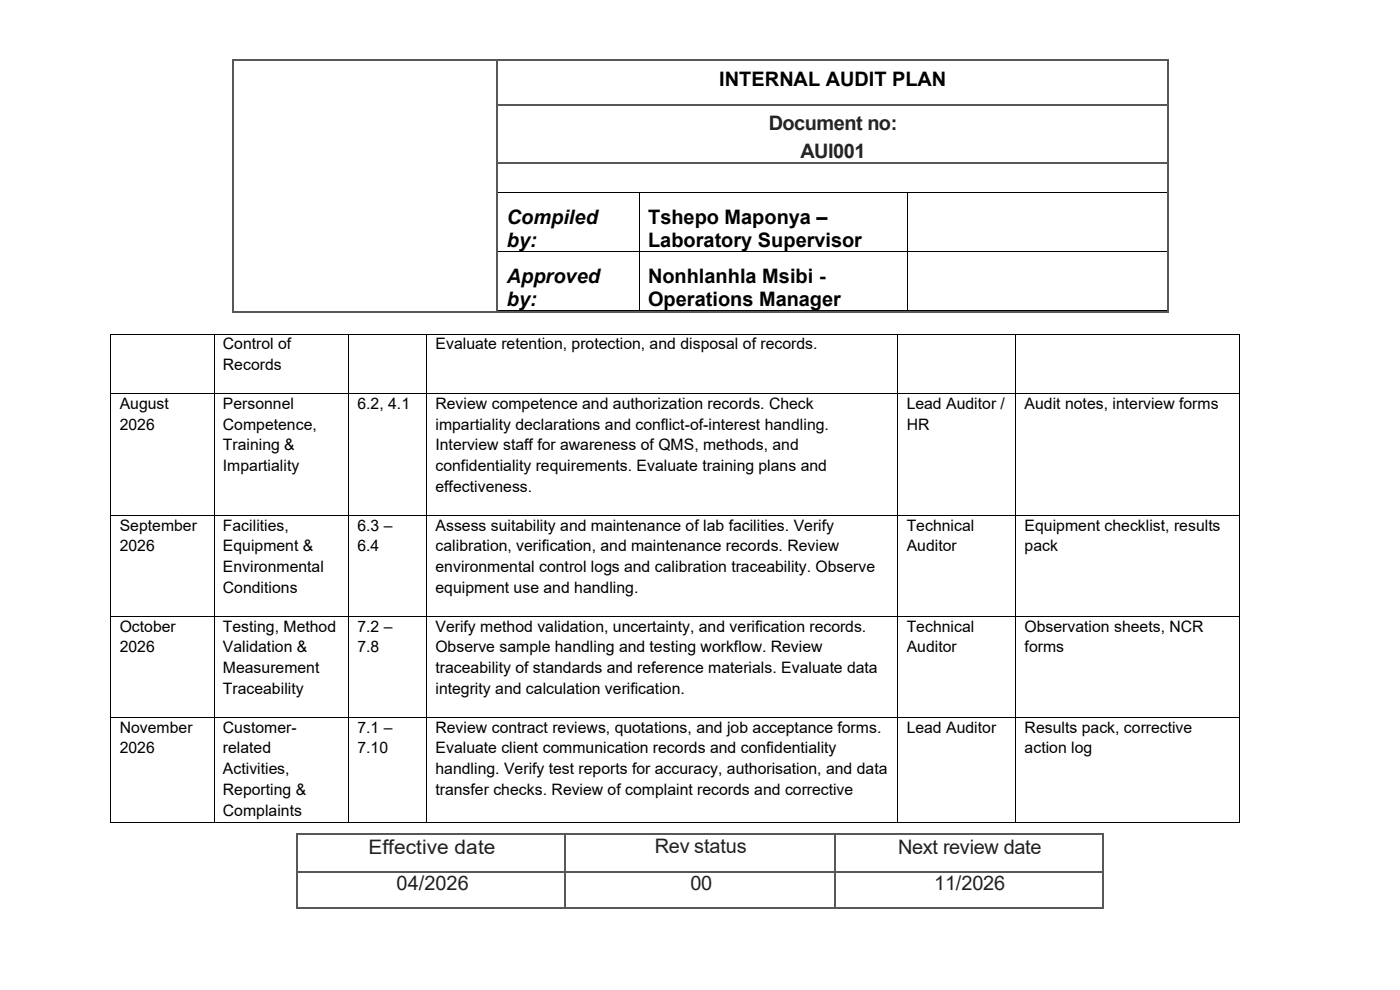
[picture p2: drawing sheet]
<svg xmlns="http://www.w3.org/2000/svg" width="297mm" height="210mm" viewBox="0 0 297 210" stroke-linecap="round" stroke-linejoin="round" font-family="sans-serif">
<defs><g id="words">
<g font-size="4.2">
<text x="152.6" y="18.2">INTERNAL AUDIT PLAN</text>
<text x="107.5" y="47.5">Compiled</text>
<text x="137.5" y="47.5">Tshepo Maponya –</text>
<text x="107.5" y="52.4">by:</text>
<text x="137.5" y="52.4">Laboratory Supervisor</text>
<text x="107.5" y="60">Approved</text>
<text x="107.5" y="64.9">by:</text>
<text x="137.5" y="60">Nonhlanhla Msibi -</text>
<text x="137.5" y="64.9">Operations Manager</text>
</g>
<g font-size="4.2" fill="#242424">
<text x="163.1" y="27.6">Document no:</text>
<text x="169.8" y="33.6">AUI001</text>
</g>
<g font-size="4.2" fill="#212121">
<text x="78.2" y="181.1">Effective date</text>
<text x="138.9" y="181">Rev status</text>
<text x="190.5" y="181.3">Next review date</text>
<text x="84.1" y="188.8">04/2026</text>
<text x="146.5" y="188.8">00</text>
<text x="198.2" y="188.9">11/2026</text>
</g>
<g font-size="3.3">
<text x="47.3" y="74.1">Control of</text>
<text x="92.4" y="74.1">Evaluate retention, protection, and disposal of records.</text>
<text x="47.3" y="78.5">Records</text>
<text x="25.4" y="86.7">August</text>
<text x="47.3" y="86.7">Personnel</text>
<text x="75.8" y="86.7">6.2, 4.1</text>
<text x="92.4" y="86.7">Review competence and authorization records. Check</text>
<text x="192.4" y="86.7">Lead Auditor /</text>
<text x="217.4" y="86.7">Audit notes, interview forms</text>
<text x="25.4" y="91.1">2026</text>
<text x="47.3" y="91.1">Competence,</text>
<text x="47.3" y="95.5">Training &amp;</text>
<text x="92.4" y="91.1">impartiality declarations and conflict-of-interest handling.</text>
<text x="92.4" y="95.5">Interview staff for awareness of QMS, methods, and</text>
<text x="192.4" y="91.1">HR</text>
<text x="47.3" y="100">Impartiality</text>
<text x="92.4" y="100">confidentiality requirements. Evaluate training plans and</text>
<text x="92.4" y="104.4">effectiveness.</text>
<text x="25.4" y="112.5">September</text>
<text x="47.3" y="112.5">Facilities,</text>
<text x="75.8" y="112.5">6.3 –</text>
<text x="92.4" y="112.5">Assess suitability and maintenance of lab facilities. Verify</text>
<text x="192.4" y="112.5">Technical</text>
<text x="217.4" y="112.5">Equipment checklist, results</text>
<text x="25.4" y="117">2026</text>
<text x="47.3" y="117">Equipment &amp;</text>
<text x="75.8" y="117">6.4</text>
<text x="92.4" y="117">calibration, verification, and maintenance records. Review</text>
<text x="192.4" y="117">Auditor</text>
<text x="217.4" y="117">pack</text>
<text x="47.3" y="121.4">Environmental</text>
<text x="47.3" y="125.8">Conditions</text>
<text x="92.4" y="121.4">environmental control logs and calibration traceability. Observe</text>
<text x="92.4" y="125.8">equipment use and handling.</text>
<text x="25.4" y="134">October</text>
<text x="47.3" y="134">Testing, Method</text>
<text x="75.8" y="134">7.2 –</text>
<text x="92.4" y="134">Verify method validation, uncertainty, and verification records.</text>
<text x="192.4" y="134">Technical</text>
<text x="217.4" y="134">Observation sheets, NCR</text>
<text x="25.4" y="138.4">2026</text>
<text x="47.3" y="138.4">Validation &amp;</text>
<text x="47.3" y="142.9">Measurement</text>
<text x="75.8" y="138.4">7.8</text>
<text x="92.4" y="138.4">Observe sample handling and testing workflow. Review</text>
<text x="92.4" y="142.9">traceability of standards and reference materials. Evaluate data</text>
<text x="192.4" y="138.4">Auditor</text>
<text x="217.4" y="138.4">forms</text>
<text x="47.3" y="147.3">Traceability</text>
<text x="92.4" y="147.3">integrity and calculation verification.</text>
<text x="25.4" y="155.4">November</text>
<text x="47.3" y="155.4">Customer-</text>
<text x="75.8" y="155.4">7.1 –</text>
<text x="92.4" y="155.4">Review contract reviews, quotations, and job acceptance forms.</text>
<text x="192.4" y="155.4">Lead Auditor</text>
<text x="217.4" y="155.4">Results pack, corrective</text>
<text x="25.4" y="159.8">2026</text>
<text x="47.3" y="159.8">related</text>
<text x="75.8" y="159.8">7.10</text>
<text x="92.4" y="159.8">Evaluate client communication records and confidentiality</text>
<text x="217.4" y="159.8">action log</text>
<text x="47.3" y="164.3">Activities,</text>
<text x="92.4" y="164.3">handling. Verify test reports for accuracy, authorisation, and data</text>
<text x="47.3" y="168.7">Reporting &amp;</text>
<text x="47.3" y="173.1">Complaints</text>
<text x="92.4" y="168.7">transfer checks. Review of complaint records and corrective</text>
</g>
</g></defs>
<g fill="#575757">
<path d="M49.2 12.7h.3v.3h-.3z" fill-rule="evenodd"/>
<path d="M49.2 12.7h.3v.3h-.3z" fill-rule="evenodd"/>
</g>
<path d="M49.5 12.8h55.8" fill="none" stroke="#575757" stroke-width=".25"/>
<path d="M105.3 12.7h.3v.3h-.3z" fill-rule="evenodd" fill="#575757"/>
<path d="M105.6 12.8h142" fill="none" stroke="#575757" stroke-width=".25"/>
<g fill="#575757">
<path d="M247.6 12.7h.2v.3h-.2z" fill-rule="evenodd"/>
<path d="M247.6 12.7h.2v.3h-.2z" fill-rule="evenodd"/>
</g>
<path d="M49.4 13v9.1M105.4 13v9.1M247.7 13v9.1" fill="none" stroke="#575757" stroke-width=".25"/>
<g fill="#575757">
<path d="M49.2 22.1h.3v.3h-.3z" fill-rule="evenodd"/>
<path d="M105.3 22.1h.3v.3h-.3z" fill-rule="evenodd"/>
</g>
<path d="M105.6 22.2h142" fill="none" stroke="#575757" stroke-width=".25"/>
<path d="M247.6 22.1h.2v.3h-.2z" fill-rule="evenodd" fill="#575757"/>
<path d="M49.4 22.4v12.1M105.4 22.4v12.1M247.7 22.4v12.1" fill="none" stroke="#575757" stroke-width=".25"/>
<g fill="#000">
<path d="M105.6 40.7h.1v.2h-.1z" fill-rule="evenodd"/>
<path d="M105.6 40.7h.1v.2h-.1z" fill-rule="evenodd"/>
<path d="M105.6 53.3h.1v.1h-.1z" fill-rule="evenodd"/>
<path d="M135.5 40.7h.2v.2h-.2z" fill-rule="evenodd"/>
<path d="M135.5 53.3h.2v.1h-.2z" fill-rule="evenodd"/>
<path d="M192.4 40.7h.2v.2h-.2z" fill-rule="evenodd"/>
<path d="M192.4 53.3h.2v.1h-.2z" fill-rule="evenodd"/>
<path d="M105.6 65.8h.1v.2h-.1z" fill-rule="evenodd"/>
<path d="M105.6 65.8h.1v.2h-.1z" fill-rule="evenodd"/>
<path d="M135.5 65.8h.2v.2h-.2z" fill-rule="evenodd"/>
<path d="M192.4 65.8h.2v.2h-.2z" fill-rule="evenodd"/>
</g>
<g fill="none" stroke="#000" stroke-width=".21">
<path d="M105.6 40.9v12.4M105.6 53.4v12.4M105.7 40.8h29.8M105.7 53.3h29.8M135.6 40.9v12.4M135.6 53.4v12.4M135.7 40.8h56.7M135.7 53.3h56.7M192.5 40.9v12.4M192.5 53.4v12.4M192.6 40.8h55M192.6 53.3h55"/>
<path d="M105.7 65.9h29.8M135.7 65.9h56.7M192.6 65.9h55"/>
</g>
<g fill="#575757">
<path d="M49.2 34.5h.3v.3h-.3z" fill-rule="evenodd"/>
<path d="M105.3 34.5h.3v.3h-.3z" fill-rule="evenodd"/>
</g>
<path d="M105.6 34.6h142" fill="none" stroke="#575757" stroke-width=".25"/>
<path d="M247.6 34.5h.2v.3h-.2z" fill-rule="evenodd" fill="#575757"/>
<path d="M49.4 34.8v31.2" fill="none" stroke="#575757" stroke-width=".25"/>
<g fill="#575757">
<path d="M49.2 66h.3v.3h-.3z" fill-rule="evenodd"/>
<path d="M49.2 66h.3v.3h-.3z" fill-rule="evenodd"/>
</g>
<path d="M105.4 34.8v31.2M49.5 66.1h55.8" fill="none" stroke="#575757" stroke-width=".25"/>
<path d="M105.3 66h.3v.3h-.3z" fill-rule="evenodd" fill="#575757"/>
<path d="M247.7 34.8v31.2M105.6 66.1h142" fill="none" stroke="#575757" stroke-width=".25"/>
<g fill="#575757">
<path d="M247.6 66h.2v.3h-.2z" fill-rule="evenodd"/>
<path d="M247.6 66h.2v.3h-.2z" fill-rule="evenodd"/>
<path d="M63 176.7h.2v.2h-.2z" fill-rule="evenodd"/>
<path d="M63 176.7h.2v.2h-.2z" fill-rule="evenodd"/>
</g>
<path d="M63.2 176.8h56.6" fill="none" stroke="#575757" stroke-width=".25"/>
<path d="M119.8 176.7h.2v.2h-.2z" fill-rule="evenodd" fill="#575757"/>
<path d="M120 176.8h56.9" fill="none" stroke="#575757" stroke-width=".25"/>
<path d="M176.9 176.7h.3v.2h-.3z" fill-rule="evenodd" fill="#575757"/>
<path d="M177.2 176.8h56.6" fill="none" stroke="#575757" stroke-width=".25"/>
<g fill="#575757">
<path d="M233.8 176.7h.3v.2h-.3z" fill-rule="evenodd"/>
<path d="M233.8 176.7h.3v.2h-.3z" fill-rule="evenodd"/>
</g>
<path d="M63.1 176.9v8M119.9 176.9v8M177.1 176.9v8M234 176.9v8" fill="none" stroke="#575757" stroke-width=".25"/>
<path d="M63 184.9h.2v.3h-.2z" fill-rule="evenodd" fill="#575757"/>
<path d="M63.2 185h56.6" fill="none" stroke="#575757" stroke-width=".25"/>
<path d="M119.8 184.9h.2v.3h-.2z" fill-rule="evenodd" fill="#575757"/>
<path d="M120 185h56.9" fill="none" stroke="#575757" stroke-width=".25"/>
<path d="M176.9 184.9h.3v.3h-.3z" fill-rule="evenodd" fill="#575757"/>
<path d="M177.2 185h56.6" fill="none" stroke="#575757" stroke-width=".25"/>
<path d="M233.8 184.9h.3v.3h-.3z" fill-rule="evenodd" fill="#575757"/>
<path d="M63.1 185.2v7.3" fill="none" stroke="#575757" stroke-width=".25"/>
<g fill="#575757">
<path d="M63 192.5h.2v.3h-.2z" fill-rule="evenodd"/>
<path d="M63 192.5h.2v.3h-.2z" fill-rule="evenodd"/>
</g>
<path d="M63.2 192.7h56.6M119.9 185.2v7.3" fill="none" stroke="#575757" stroke-width=".25"/>
<path d="M119.8 192.5h.2v.3h-.2z" fill-rule="evenodd" fill="#575757"/>
<path d="M120 192.7h56.9M177.1 185.2v7.3" fill="none" stroke="#575757" stroke-width=".25"/>
<path d="M176.9 192.5h.3v.3h-.3z" fill-rule="evenodd" fill="#575757"/>
<path d="M177.2 192.7h56.6M234 185.2v7.3" fill="none" stroke="#575757" stroke-width=".25"/>
<g fill="#575757">
<path d="M233.8 192.5h.3v.3h-.3z" fill-rule="evenodd"/>
<path d="M233.8 192.5h.3v.3h-.3z" fill-rule="evenodd"/>
</g>
<g fill="#000">
<path d="M23.4 70.8h.2v.2h-.2z" fill-rule="evenodd"/>
<path d="M23.4 70.8h.2v.2h-.2z" fill-rule="evenodd"/>
<path d="M45.3 70.8h.2v.2h-.2z" fill-rule="evenodd"/>
<path d="M73.8 70.8h.2v.2h-.2z" fill-rule="evenodd"/>
<path d="M90.4 70.8h.2v.2h-.2z" fill-rule="evenodd"/>
<path d="M190.4 70.8h.1v.2h-.1z" fill-rule="evenodd"/>
<path d="M215.4 70.8h.2v.2h-.2z" fill-rule="evenodd"/>
<path d="M262.9 70.8h.2v.2h-.2z" fill-rule="evenodd"/>
<path d="M262.9 70.8h.2v.2h-.2z" fill-rule="evenodd"/>
<path d="M23.4 83.4h.2v.1h-.2z" fill-rule="evenodd"/>
<path d="M45.3 83.4h.2v.1h-.2z" fill-rule="evenodd"/>
<path d="M73.8 83.4h.2v.1h-.2z" fill-rule="evenodd"/>
<path d="M90.4 83.4h.2v.1h-.2z" fill-rule="evenodd"/>
<path d="M190.4 83.4h.1v.1h-.1z" fill-rule="evenodd"/>
<path d="M215.4 83.4h.2v.1h-.2z" fill-rule="evenodd"/>
<path d="M262.9 83.4h.2v.1h-.2z" fill-rule="evenodd"/>
<path d="M23.4 109.2h.2v.2h-.2z" fill-rule="evenodd"/>
<path d="M45.3 109.2h.2v.2h-.2z" fill-rule="evenodd"/>
<path d="M73.8 109.2h.2v.2h-.2z" fill-rule="evenodd"/>
<path d="M90.4 109.2h.2v.2h-.2z" fill-rule="evenodd"/>
<path d="M190.4 109.2h.1v.2h-.1z" fill-rule="evenodd"/>
<path d="M215.4 109.2h.2v.2h-.2z" fill-rule="evenodd"/>
<path d="M262.9 109.2h.2v.2h-.2z" fill-rule="evenodd"/>
<path d="M23.4 130.7h.2v.1h-.2z" fill-rule="evenodd"/>
<path d="M45.3 130.7h.2v.1h-.2z" fill-rule="evenodd"/>
<path d="M73.8 130.7h.2v.1h-.2z" fill-rule="evenodd"/>
<path d="M90.4 130.7h.2v.1h-.2z" fill-rule="evenodd"/>
<path d="M190.4 130.7h.1v.1h-.1z" fill-rule="evenodd"/>
<path d="M215.4 130.7h.2v.1h-.2z" fill-rule="evenodd"/>
<path d="M262.9 130.7h.2v.1h-.2z" fill-rule="evenodd"/>
<path d="M23.4 152.1h.2v.2h-.2z" fill-rule="evenodd"/>
<path d="M45.3 152.1h.2v.2h-.2z" fill-rule="evenodd"/>
<path d="M73.8 152.1h.2v.2h-.2z" fill-rule="evenodd"/>
<path d="M90.4 152.1h.2v.2h-.2z" fill-rule="evenodd"/>
<path d="M190.4 152.1h.1v.2h-.1z" fill-rule="evenodd"/>
<path d="M215.4 152.1h.2v.2h-.2z" fill-rule="evenodd"/>
<path d="M262.9 152.1h.2v.2h-.2z" fill-rule="evenodd"/>
<path d="M23.4 174.4h.2v.2h-.2z" fill-rule="evenodd"/>
<path d="M23.4 174.4h.2v.2h-.2z" fill-rule="evenodd"/>
<path d="M45.3 174.4h.2v.2h-.2z" fill-rule="evenodd"/>
<path d="M73.8 174.4h.2v.2h-.2z" fill-rule="evenodd"/>
<path d="M90.4 174.4h.2v.2h-.2z" fill-rule="evenodd"/>
<path d="M190.4 174.4h.1v.2h-.1z" fill-rule="evenodd"/>
<path d="M215.4 174.4h.2v.2h-.2z" fill-rule="evenodd"/>
<path d="M262.9 174.4h.2v.2h-.2z" fill-rule="evenodd"/>
<path d="M262.9 174.4h.2v.2h-.2z" fill-rule="evenodd"/>
</g>
<g fill="none" stroke="#000" stroke-width=".21">
<path d="M23.5 71v12.4M23.6 70.9h21.7M45.4 71v12.4M45.5 70.9h28.3M73.9 71v12.4M74 70.9h16.4M90.5 71v12.4M90.6 70.9h99.8M190.5 71v12.4M190.5 70.9h24.9M215.5 71v12.4M215.6 70.9h47.3"/>
<path d="M263 71v12.4M23.5 83.5v25.7M23.6 83.5h21.7M45.4 83.5v25.7M45.5 83.5h28.3M73.9 83.5v25.7M74 83.5h16.4M90.5 83.5v25.7M90.6 83.5h99.8M190.5 83.5v25.7M190.5 83.5h24.9M215.5 83.5v25.7"/>
<path d="M215.6 83.5h47.3M263 83.5v25.7M23.5 109.4v21.3M23.6 109.3h21.7M45.4 109.4v21.3M45.5 109.3h28.3M73.9 109.4v21.3M74 109.3h16.4M90.5 109.4v21.3M90.6 109.3h99.8M190.5 109.4v21.3M190.5 109.3h24.9"/>
<path d="M215.5 109.4v21.3M215.6 109.3h47.3M263 109.4v21.3M23.5 130.8v21.3M23.6 130.8h21.7M45.4 130.8v21.3M45.5 130.8h28.3M73.9 130.8v21.3M74 130.8h16.4M90.5 130.8v21.3M90.6 130.8h99.8M190.5 130.8v21.3"/>
<path d="M190.5 130.8h24.9M215.5 130.8v21.3M215.6 130.8h47.3M263 130.8v21.3M23.5 152.3v22.1M23.6 152.2h21.7M45.4 152.3v22.1M45.5 152.2h28.3M73.9 152.3v22.1M74 152.2h16.4M90.5 152.3v22.1M90.6 152.2h99.8"/>
<path d="M190.5 152.3v22.1M190.5 152.2h24.9M215.5 152.3v22.1M215.6 152.2h47.3M263 152.3v22.1M23.6 174.5h21.7M45.5 174.5h28.3M74 174.5h16.4M90.6 174.5h99.8M190.5 174.5h24.9M215.6 174.5h47.3"/>
</g>
<use href="#words"/>
</svg>
